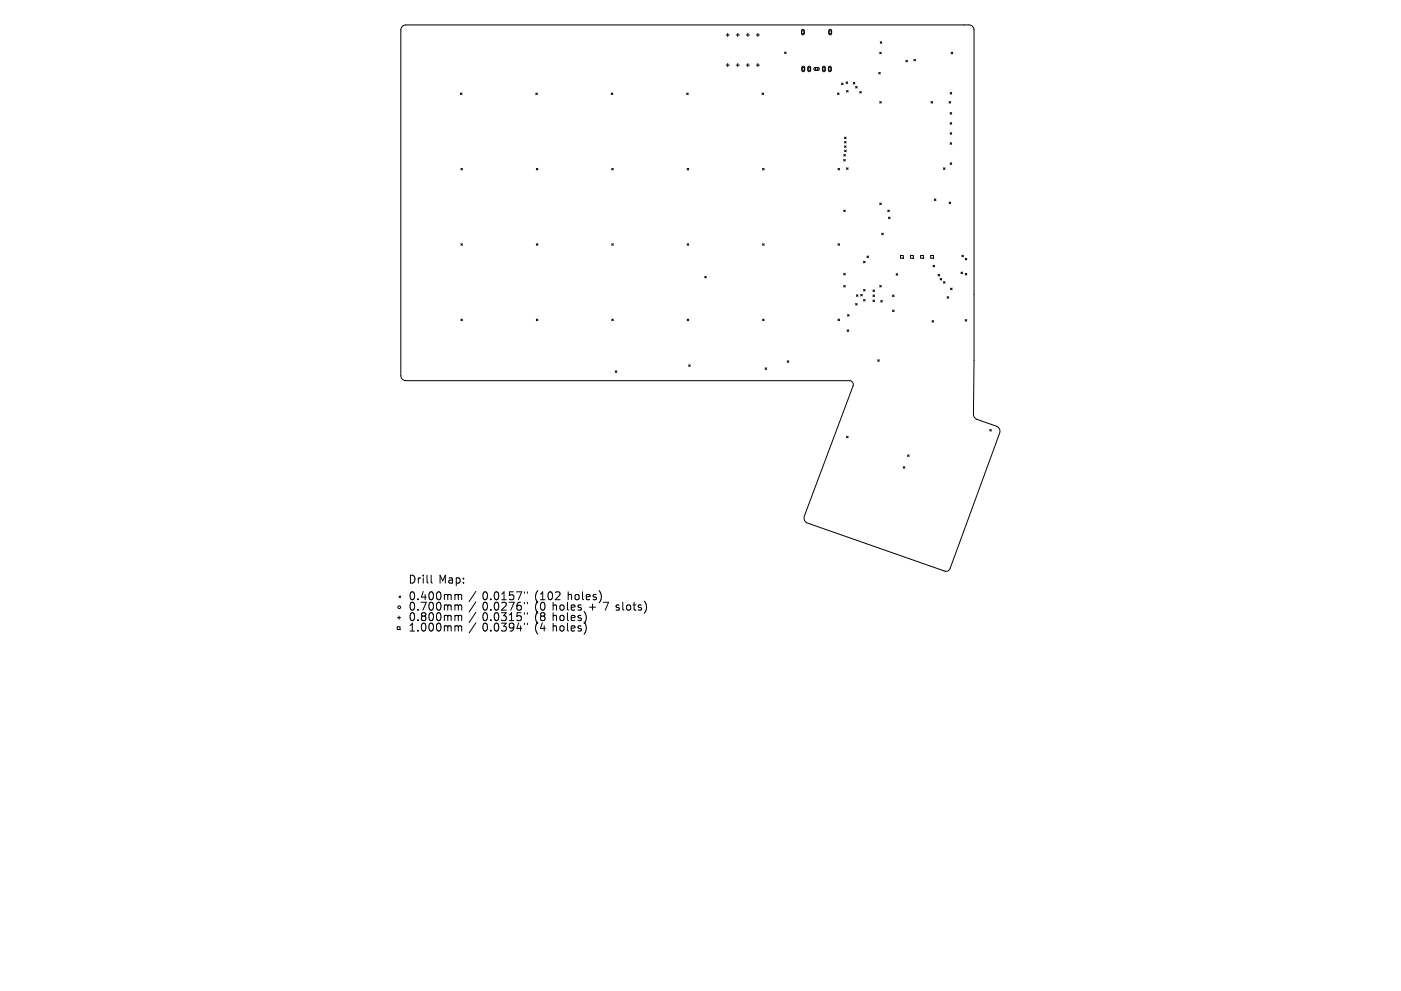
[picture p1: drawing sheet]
<svg xmlns="http://www.w3.org/2000/svg" width="297mm" height="210mm" viewBox="0 0 297 210" stroke-linecap="round" stroke-linejoin="round" font-family="sans-serif">
<defs><g id="words">
<g font-size="2.3">
<text x="86.6" y="123.9">Drill Map:</text>
<text x="86.6" y="127.5">0.400mm / 0.0157&quot; (102 holes)</text>
<text x="86.6" y="129.7">0.700mm / 0.0276&quot; (0 holes + 7 slots)</text>
<text x="86.6" y="131.9">0.800mm / 0.0315&quot; (8 holes)</text>
<text x="86.6" y="134.1">1.000mm / 0.0394&quot; (4 holes)</text>
</g>
</g></defs>
<g fill="none" stroke="#000" stroke-width=".21">
<path d="M85.2 5.7l.8-.4h119.4a1.07 1.07 0 0 1 1.1 1.1v70.1l-.1 11.5 .2 .5 .4 .4 4.3 1.5a1.13 1.13 0 0 1 .6 1.5l-10.4 28.6a.94 .94 0 0 1-1.3 .6l-29.2-10.2a1.27 1.27 0 0 1-.4-1.5l10.3-27.6a.83 .83 0 0 0-.7-1h-94.2a1.07 1.07 0 0 1-1-1.1v-73.3zM97.6 19.7l.3 .4M97.9 19.7l-.3 .4M113.6 19.7l.3 .4M113.9 19.7l-.3 .4M129.6 19.7l.3 .4M129.9 19.7l-.3 .4M145.6 19.7l.3 .4M145.9 19.7l-.3 .4M154 7.4h.6M154 13.8h.6M154.3 7.1v.6"/>
<path d="M154.3 13.5v.6M156.1 7.4h.7M156.1 13.8h.7M156.4 7.1v.6M156.4 13.5v.6M158.2 7.4h.7M158.2 13.8h.7M158.6 7.1v.6M158.6 13.5v.6M160.3 7.4h.7M160.3 13.8h.7M160.7 7.1v.6"/>
<path d="M160.7 13.5v.6M161.6 19.7l.3 .4M161.9 19.7l-.3 .4M166.3 11l.4 .4M166.7 11l-.4 .4M170 6.3l.3-.1 .2 .3v.7l-.2 .2-.4-.2zM170.1 14.1l.3-.1 .2 .3v.7l-.2 .2-.4-.2zM171.4 14.1l.2-.1 .3 .3v.7l-.3 .2-.3-.2zM172.6 14.4l.9-.1 .2 .4-.2 .2h-.7l-.3-.2zM174.5 14.1l.3-.1 .2 .3v.7l-.2 .2-.4-.2zM175.7 14.1l.3-.1 .2 .3v.7l-.2 .2-.3-.2zM175.8 6.3l.3-.1 .2 .3v.7l-.2 .2-.4-.2z"/>
<path d="M177.6 19.7l.3 .4M177.9 19.7l-.3 .4M178.4 17.6l.4 .4M178.8 17.6l-.4 .4M179.4 17.4l.3 .3M179.5 19.2l.3 .3M179.7 17.4l-.3 .3M179.8 19.2l-.3 .3M180.9 17.5l.3 .3M181.2 17.5l-.3 .3M181.4 18.3l.3 .4M181.7 18.3l-.3 .4"/>
<path d="M182.3 19.4l.3 .3M182.6 19.4l-.3 .3M186.3 15.4l.3 .3M186.5 11.1l.4 .3M186.6 8.9l.4 .3M186.6 15.4l-.3 .3M186.9 11.1l-.4 .3M187 8.9l-.4 .3M192.1 12.8l.3 .3M192.4 12.8l-.3 .3M193.8 12.6l.3 .3M194.1 12.6l-.3 .3"/>
<path d="M201.4 19.6l.4 .4M201.7 11.1l.3 .3M201.8 19.6l-.4 .4M202 11.1l-.3 .3M97.7 35.7l.4 .4M98.1 35.7l-.4 .4M113.7 35.7l.3 .4M114 35.7l-.3 .4M129.7 35.7l.3 .4M130 35.7l-.3 .4M145.7 35.7l.3 .4M146 35.7l-.3 .4"/>
<path d="M161.7 35.7l.3 .4M162 35.7l-.3 .4M177.7 35.7l.3 .4M178 35.7l-.3 .4M178.9 33.8l.3 .4M178.9 32.8l.3 .3M179 30.9l.4 .4M179.1 29.1l.3 .3M179.1 30l.3 .4M179.1 31.9l.3 .3M179.2 33.8l-.3 .4M179.2 32.8l-.3 .3"/>
<path d="M179.4 30.9l-.4 .4M179.4 29.1l-.3 .3M179.4 30l-.3 .4M179.4 31.9l-.3 .3M179.5 35.6l.3 .3M179.8 35.6l-.3 .3M186.5 21.5l.4 .4M186.9 21.5l-.4 .4M197.4 21.5l.3 .4M197.7 21.5l-.3 .4M200 35.6l.4 .3M200.4 35.6l-.4 .3"/>
<path d="M201.2 21.5l.4 .4M201.4 23.9l.4 .3M201.4 26l.4 .4M201.4 28.1l.4 .4M201.4 30.3l.4 .3M201.4 34.5l.4 .4M201.6 21.5l-.4 .4M201.8 28.1l-.4 .4M201.8 23.9l-.4 .3M201.8 26l-.4 .4M201.8 30.3l-.4 .3M201.8 34.5l-.4 .4"/>
<path d="M97.7 51.7l.4 .3M98.1 51.7l-.4 .3M113.7 51.7l.3 .3M114 51.7l-.3 .3M129.7 51.7l.3 .3M130 51.7l-.3 .3M145.7 51.7l.3 .3M146 51.7l-.3 .3M149.4 58.6l.4 .4M149.8 58.6l-.4 .4M161.7 51.7l.3 .3M162 51.7l-.3 .3"/>
<path d="M177.7 51.7l.3 .3M178 51.7l-.3 .3M178.9 44.6l.3 .3M178.9 58l.3 .3M179.2 44.6l-.3 .3M179.2 58l-.3 .3M183.1 55.4l.3 .4M183.4 55.4l-.3 .4M183.8 54.3l.3 .4M184.1 54.3l-.3 .4M186.5 43.1l.4 .3M186.9 43.1l-.4 .3"/>
<path d="M186.9 49.5l.4 .3M187.3 49.5l-.4 .3M188.2 44.6l.4 .3M188.4 46.1l.3 .3M188.6 44.6l-.4 .3M188.7 46.1l-.3 .3M190 58.1l.3 .3M190.3 58.1l-.3 .3M190.9 54.2h.6v.6h-.6zM193.1 54.2h.5v.6h-.5zM195.2 54.2h.6v.6h-.6zM197.3 54.2h.6v.6h-.6z"/>
<path d="M197.8 56.3l.4 .3M198.1 42.2l.3 .4M198.2 56.3l-.4 .3M198.4 42.2l-.3 .4M198.9 58.2l.3 .3M199.2 58.2l-.3 .3M199.3 59.1l.3 .3M199.6 59.1l-.3 .3M200 59.7l.4 .4M200.4 59.7l-.4 .4M201.2 42.9l.4 .3M201.6 42.9l-.4 .3"/>
<path d="M203.7 57.7l.4 .4M203.9 54.1l.4 .4M204.1 57.7l-.4 .4M204.3 54.1l-.4 .4M204.6 54.8l.4 .3M204.6 58l.4 .3M205 58l-.4 .3M205 54.8l-.4 .3M97.7 67.7l.4 .3M98.1 67.7l-.4 .3M113.7 67.7l.3 .3M114 67.7l-.3 .3"/>
<path d="M129.7 67.7l.3 .3M130 67.7l-.3 .3M130.4 78.7l.4 .3M130.8 78.7l-.4 .3M145.7 67.7l.3 .3M146 77.4l.3 .3M146 67.7l-.3 .3M146.3 77.4l-.3 .3M161.7 67.7l.3 .3M162 67.7l-.3 .3M162.2 78l.3 .4M162.5 78l-.3 .4"/>
<path d="M166.9 76.5l.3 .4M167.2 76.5l-.3 .4M177.7 67.7l.3 .3M178 67.7l-.3 .3M178.9 60.6l.3 .3M179.2 60.6l-.3 .3M179.6 70l.3 .3M179.7 66.7l.3 .4M179.9 70l-.3 .3M180 66.7l-.3 .4M181.4 64.4l.3 .3M181.6 62.5l.3 .4"/>
<path d="M181.7 64.4l-.3 .3M181.9 62.5l-.3 .4M182.5 62.5l.3 .3M182.8 62.5l-.3 .3M183.1 61.4l.3 .3M183.1 63.5l.3 .4M183.4 61.4l-.3 .3M183.4 63.5l-.3 .4M185.1 61.5l.3 .4M185.1 62.6l.3 .3M185.1 63.6l.3 .4M185.4 61.5l-.3 .4"/>
<path d="M185.4 62.6l-.3 .3M185.4 63.6l-.3 .4M186.1 76.3l.3 .4M186.4 76.3l-.3 .4M186.5 60.6l.4 .3M186.7 63.8l.4 .3M186.9 60.6l-.4 .3M187.1 63.8l-.4 .3M189.2 62.6l.4 .3M189.2 65.8l.4 .3M189.6 62.6l-.4 .3M189.6 65.8l-.4 .3"/>
<path d="M197.6 68l.3 .4M197.9 68l-.3 .4M200.8 62.9l.3 .4M201.1 62.9l-.3 .4M201.5 61.1l.4 .4M201.9 61.1l-.4 .4M204.6 67.8l.4 .3M205 67.8l-.4 .3M179.5 92.6l.3 .3M179.8 92.6l-.3 .3M191.5 99l.3 .3M191.8 99l-.3 .3"/>
<path d="M192.4 96.5l.4 .3M192.8 96.5l-.4 .3M209.8 91.1l.4 .4M210.2 91.1l-.4 .4M84.2 133h.6v.6h-.6zM84.3 131.1h.6M84.6 126.5l.3 .3M84.6 130.7v.7M84.9 126.5l-.3 .3M96.9 122.6h.3l.3 .3v.7l-.6 .1M98.3 123.6v.1M98.3 122.7v.1"/>
<path d="M117.3 130v1.7M117.3 132.2v1.7M117.3 132.9l.2-.1 .4 .1 .1 1M118 130.8v.9M118.7 130.9v.5l.3 .3 .5-.2 .1-.6M118.8 132.9l.2-.1 .5 .1 .1 .7-.2 .2-.4 .1-.2-.2zM120.3 130v1.4l.2 .3M120.3 132.2v1.5l.2 .2M120.5 126.3l.2-.2 .4 .1 .1 1M120.5 125.6v1.6M121.1 133.3l.8-.1-.1-.3-.5-.1-.2 .2 .1 .8h.6M121.1 130.8l.1 .8h.6"/>
<path d="M121.9 131l-.8 .1M122.1 127.2l-.2-.8 .3-.3 .4 .1 .2 .2-.2 .8M122.5 130.9l.8 .5-.3 .3-.5-.1M123.2 132.9l-.4-.1-.3 .2 .1 .3 .6 .1v.4h-.7M123.5 125.6l.1 1.6M123.8 132a1.93 1.93 0 0 1 0 2.5M124.3 126.7l.8-.2-.1-.3h-.6v1M124.3 130.9l-.2 .9-.3 .5M125 128.8h1.3M126.4 126.2l-.4-.1-.3 .3 .1 .2 .4 .1 .3 .2-.1 .3h-.5M127 125.3a1.93 1.93 0 0 1 0 2.6M127.9 127.8h1.1l-.7 1.7"/>
<path d="M131.2 128.4l-.4-.1-.2 .3 .1 .2 .5 .2v.4h-.6M132 127.8v1.4l.3 .3M133 128.4l.4-.1 .3 .4v.4l-.3 .4-.4-.1-.2-.3zM134.2 128.3h.6M134.4 127.8v1.4l.4 .3M136 128.4l-.4-.1-.3 .3 .1 .2 .6 .2v.4h-.7M136.6 127.5a1.93 1.93 0 0 1 0 2.6"/>
<circle cx="170.2" cy="6.8" r=".29"/>
<circle cx="170.3" cy="14.6" r=".29"/>
<circle cx="171.6" cy="14.6" r=".29"/>
<circle cx="173.1" cy="14.6" r=".29"/>
<circle cx="174.7" cy="14.6" r=".29"/>
<circle cx="175.9" cy="14.6" r=".29"/>
<circle cx="176" cy="6.8" r=".29"/>
<circle cx="84.6" cy="128.8" r=".29"/>
</g>
<use href="#words"/>
</svg>
